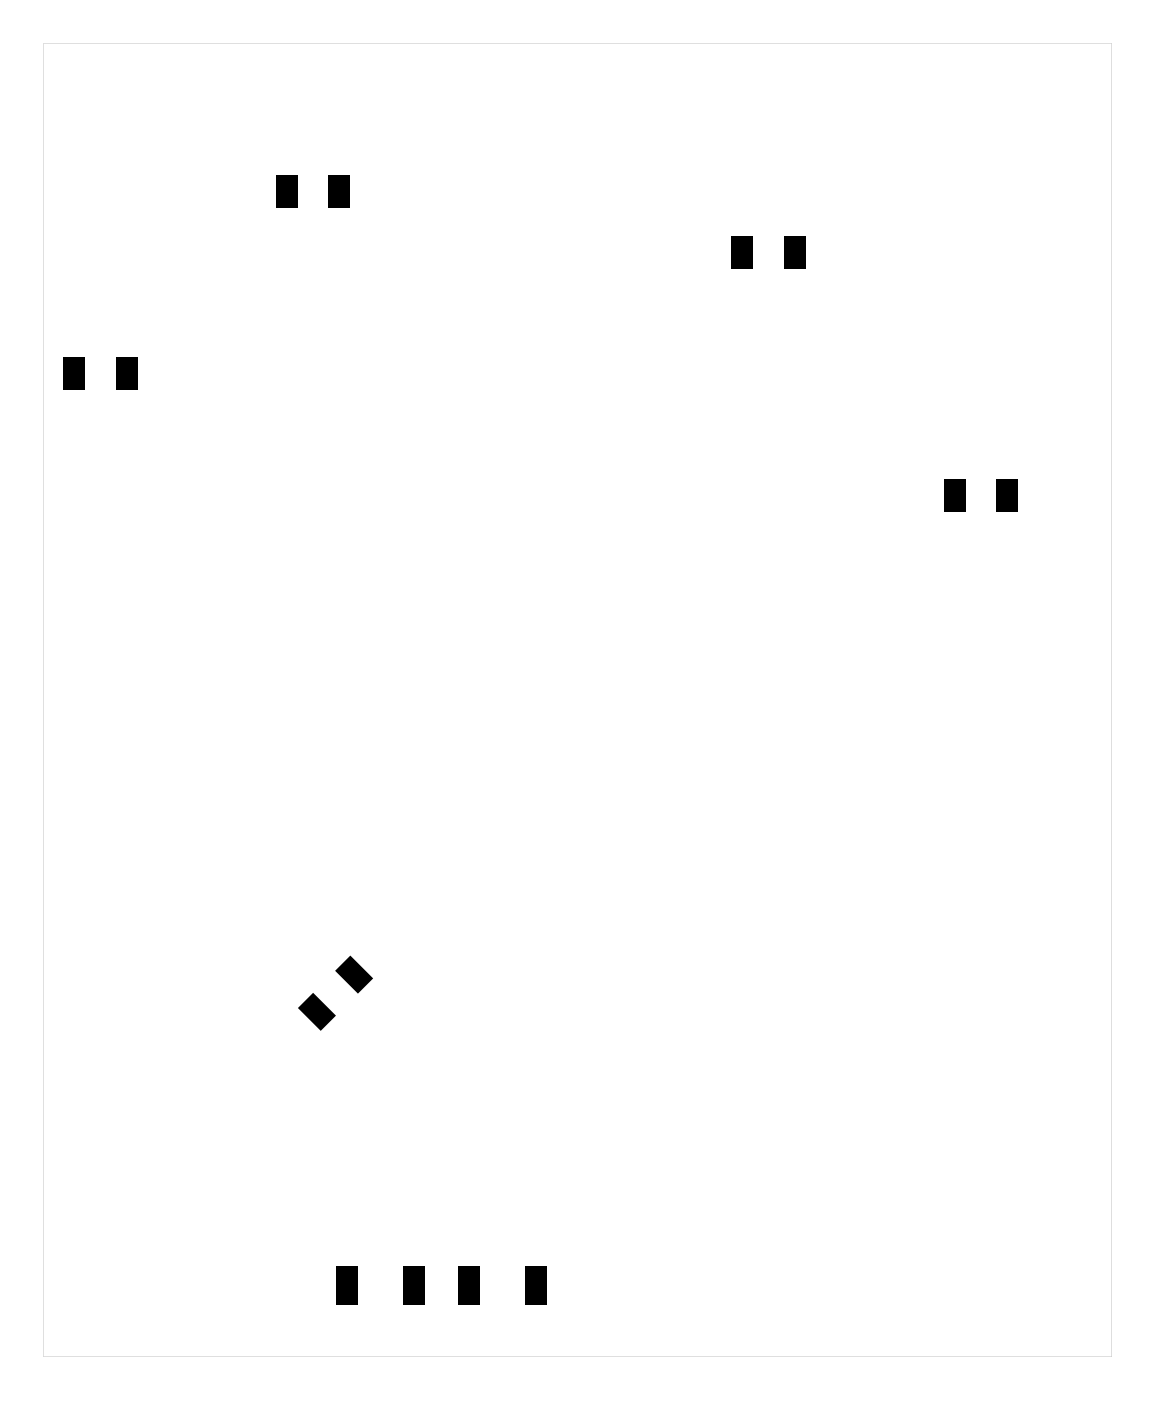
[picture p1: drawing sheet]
<svg xmlns="http://www.w3.org/2000/svg" width="97mm" height="117mm" viewBox="0 0 97 117" stroke-linecap="round" stroke-linejoin="round" font-family="sans-serif">
<g fill="#000">
<path d="M23.1 14.7h1.8v2.7h-1.8zM27.5 14.7h1.8v2.7h-1.8zM61.2 19.7h1.8v2.7h-1.8zM65.6 19.7h1.8v2.7h-1.8zM5.3 29.9h1.8v2.7h-1.8zM9.7 29.9h1.8v2.7h-1.8zM78.9 40.1h1.8v2.7h-1.8zM83.3 40.1h1.8v2.7h-1.8zM26.2 83l1.9 1.9-1.3 1.3-1.9-1.9zM29.3 79.9l1.9 1.9-1.3 1.3-1.9-1.9zM28.1 105.8h1.8v3.2h-1.8zM33.7 105.8h1.8v3.2h-1.8z"/>
<path d="M38.3 105.8h1.8v3.2h-1.8zM43.9 105.8h1.8v3.2h-1.8z"/>
<path d="M3.6 3.6h89.4v109.8h-89.4zM3.6 3.6v109.8h89.4v-109.8z"/>
</g>
</svg>
